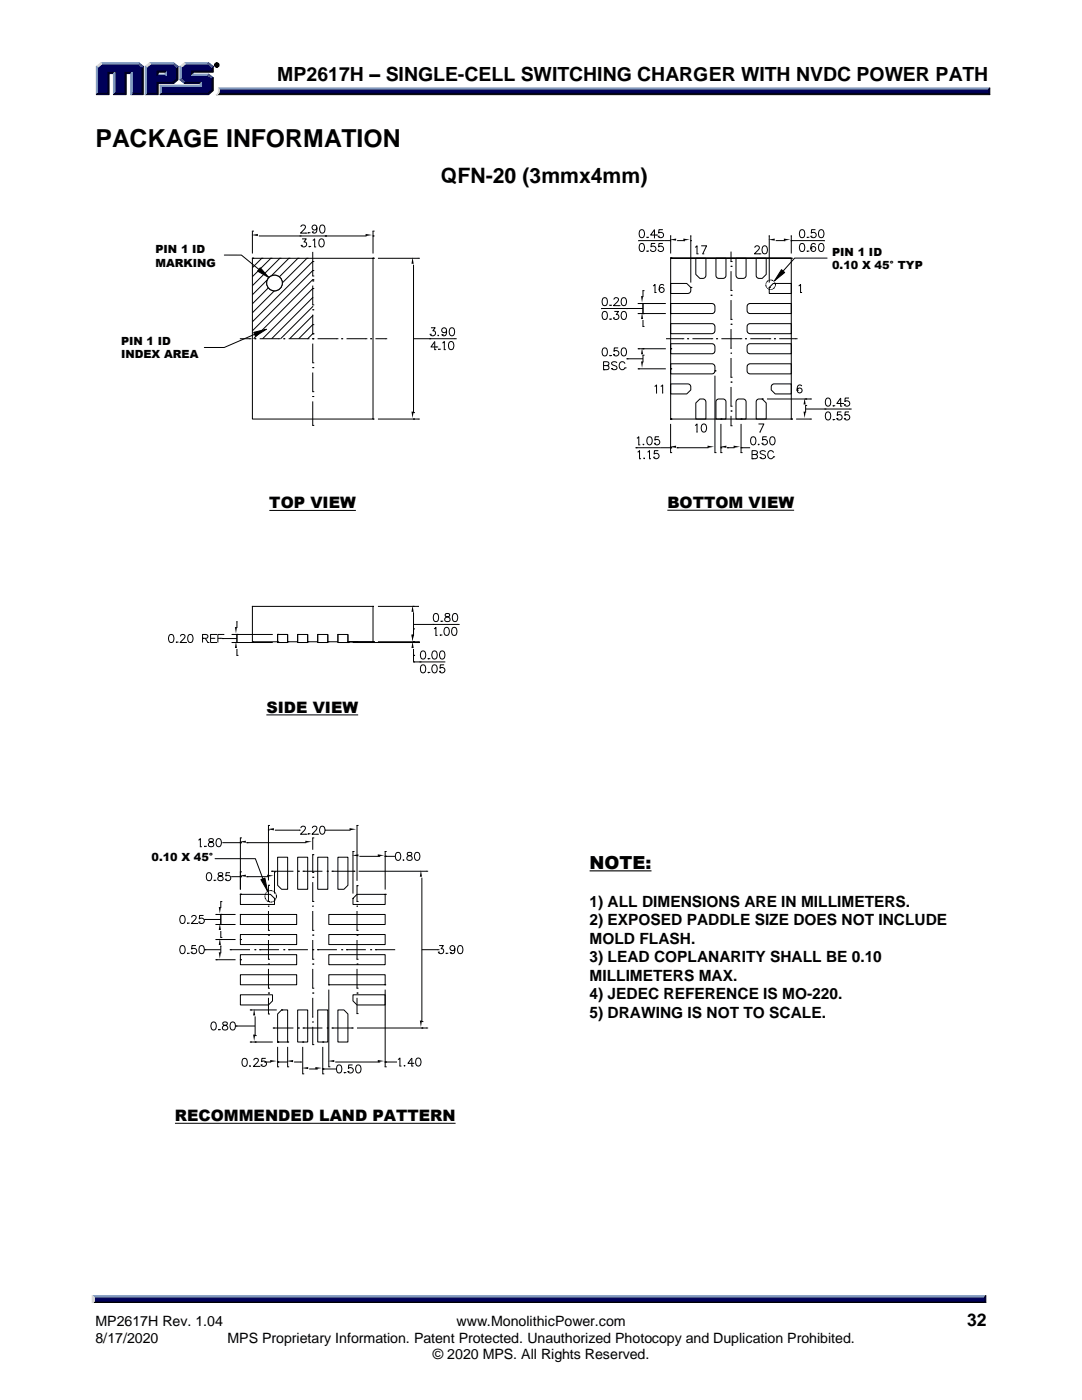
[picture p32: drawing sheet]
<svg xmlns="http://www.w3.org/2000/svg" width="216mm" height="279mm" viewBox="0 0 216 279" stroke-linecap="round" stroke-linejoin="round" font-family="sans-serif">
<defs><g id="words">
<text font-size="5" x="19" y="29.4">PACKAGE INFORMATION</text>
<text font-size="4.2" x="88" y="36.5">QFN-20 (3mmx4mm)</text>
<text font-size="3.9" x="55.3" y="16.3">MP2617H – SINGLE-CELL SWITCHING CHARGER WITH NVDC POWER PATH</text>
<text font-size="3.6" x="117.6" y="173.4">NOTE:</text>
<text font-size="3.5" x="193" y="264.5">32</text>
<g font-size="3.1">
<text x="53.7" y="101.5">TOP VIEW</text>
<text x="133.2" y="101.4">BOTTOM VIEW</text>
<text x="53.1" y="142.3">SIDE VIEW</text>
<text x="117.6" y="180.9">1) ALL DIMENSIONS ARE IN MILLIMETERS.</text>
<text x="117.6" y="184.6">2) EXPOSED PADDLE SIZE DOES NOT INCLUDE</text>
<text x="117.6" y="188.3">MOLD FLASH.</text>
<text x="117.6" y="192">3) LEAD COPLANARITY SHALL BE 0.10</text>
<text x="117.6" y="195.7">MILLIMETERS MAX.</text>
<text x="117.6" y="199.4">4) JEDEC REFERENCE IS MO-220.</text>
<text x="117.6" y="203.2">5) DRAWING IS NOT TO SCALE.</text>
<text x="34.9" y="223.8">RECOMMENDED LAND PATTERN</text>
</g>
<g font-size="2.8">
<text x="19" y="264.5">MP2617H Rev. 1.04</text>
<text x="19" y="267.9">8/17/2020</text>
<text x="45.4" y="267.9">MPS Proprietary Information. Patent Protected. Unauthorized Photocopy and Duplication Prohibited.</text>
<text x="91.1" y="264.5">www.MonolithicPower.com</text>
<text x="86.4" y="271.2">© 2020 MPS. All Rights Reserved.</text>
</g>
<g font-size="2.2">
<text x="31" y="50.5">PIN 1 ID</text>
<text x="31" y="53.2">MARKING</text>
<text x="166" y="51">PIN 1 ID</text>
<text x="166" y="53.7">0.10 X 45°TYP</text>
<text x="24.1" y="68.8">PIN 1 ID</text>
<text x="24.1" y="71.5">INDEX AREA</text>
<text x="30.2" y="171.8">0.10 X 45°</text>
</g>
</g></defs>
<g fill="#000" stroke="#000" stroke-width=".2">
<path d="M43.7 18.2h153.4l.4 .7h-154.3a.67 .67 0 0 0 .5-.7zM18.9 259.3h177.4l.4 .7h-178.3z"/>
<path d="M42.8 13a.46 .46 0 0 1 .9 0 .46 .46 0 0 1-.9 0zM42.9 13a.37 .37 0 0 0 .7 0 .37 .37 0 0 0-.7 0zM43.1 12.7h.3l.1 .5-.2-.2-.2 .2zM43.2 12.8v.2l.2-.1z"/>
</g>
<g fill="#8099bf" stroke="#8099bf" stroke-width=".2">
<path d="M18.4 258.6h178.3l-.4 .7h-177.4z"/>
<path d="M43.6 17.5h153.9l-.4 .7h-153.4z"/>
<path d="M31.3 15.1l.3-.3h1.3l.3 .3z"/>
<path d="M36.8 12.5h4.8l-.2 .3h-4.4z"/>
<path d="M35.9 13.2l.3 .2v2.4l-.3 .1z"/>
<path d="M31.9 17h8.1v-.3l.2-.3v.9h-8z"/>
<path d="M31.9 17l.3 .3v1.3l-.3 .3z"/>
<path d="M38.2 15.1l.3-.3h3.1l-.1 .3z"/>
<path d="M29.8 12.5h4.8l-.2 .3h-4.3z"/>
<path d="M29 13.2l.2 .2v5.2l-.2 .3z"/>
<path d="M33.2 14.1v1l-.3-.3v-.4z"/>
<path d="M20.1 12.5h7.6l-.2 .3h-7.2z"/>
<path d="M19.2 13.2l.3 .2v5.2l-.3 .3z"/>
<path d="M22.9 14.4v4.2l-.3 .3v-4.2z"/>
<path d="M26.1 14.7l.3-.3v4.2l-.3 .3z"/>
</g>
<g fill="#000026" stroke="#000026" stroke-width=".2">
<path d="M196.7 258.6v1.4l-.4-.3v-.6z"/>
<path d="M197.5 17.5v1.4l-.4-.4v-.5z"/>
<path d="M37 16.4h3.2l-.2 .3h-3.2z"/>
<path d="M38.2 14.1h4.1v-.7l.3-.2v1.2h-4.1v.4l-.3 .3z"/>
<path d="M31.9 18.9l.3-.3h9.2l.9-.7v-2.2l.3-.2v2.6l-1 .8z"/>
<path d="M31.3 16.4h3.1l.8-.6v-2.4l.3-.2v2.7l-.9 .8h-3v2.2h-2.6l.2-.3h2.1z"/>
<path d="M31.3 14.1h1.9l-.3 .3h-1.3v.4l-.3 .3z"/>
<path d="M28.3 13.4l.3-.2v5.7h-2.5l.3-.3h1.9z"/>
<path d="M21.5 14.4h1.4l-.3 .3h-.8v4.2h-2.6l.3-.3h2z"/>
<path d="M24.9 14.4h1.5l-.3 .3h-.9v4.2h-2.6l.3-.3h2z"/>
</g>
<g fill="#000059" stroke="#000059" stroke-width=".2">
<path d="M18.9 259.1h177.4v.6h-177.4z"/>
<path d="M43.8 18h153.3v.5h-153.4z"/>
<path d="M19.5 13.4l.8-.6h7.2l.8 .6v5.2h-1.9v-4.2h-1.5v4.2h-2v-4.2h-1.4v4.2h-2z"/>
<path d="M29.2 13.4l.9-.6h2.1v1.3h-.9v1h1.9v-1h-1.3v-1.3h2.5l.8 .6v2.4l-.8 .6h-3.1v2.2h-2.1z"/>
<path d="M32.2 17.3h8v-.9h-3.2l-.8-.6v-2.4l.8-.6h4.4l.9 .6v.7h-4.1v1h3.2l.9 .6v2.2l-.9 .7h-9.2z"/>
</g>
<g fill="#d9d9d9" stroke="#d9d9d9" stroke-width=".2">
<path d="M18.4 258.6l.5 .5v.5l-.5 .4z"/>
<path d="M43.6 17.5l.2 .5a.76 .76 0 0 1-.7 .9 1.12 1.12 0 0 0 .5-1.4z"/>
<path d="M35.9 13.2l.9-.7 .2 .3-.8 .6z"/>
<path d="M29 13.2l.8-.7 .3 .3-.9 .6z"/>
<path d="M19.2 13.2l.9-.7 .2 .3-.8 .6z"/>
</g>
<g fill="#1a5999" stroke="#1a5999" stroke-width=".2">
<path d="M35.9 15.9l.3-.1 .8 .6-.2 .3z"/>
<path d="M41.6 14.8l1 .7-.3 .2-.9-.6z"/>
<path d="M34.6 12.5l.9 .7-.3 .2-.8-.6z"/>
<path d="M27.7 12.5l.9 .7-.3 .2-.8-.6z"/>
<path d="M41.6 12.5l1 .7-.3 .2-.9-.6z"/>
</g>
<g fill="none" stroke="#000" stroke-width=".2">
<path d="M44.8 50.9h3.4l3.5 2.9M50.4 51.5h24v32.1h-24zM50.4 46.1h.1M50.4 51.5h.1M50.4 46.1v4.5M50.4 51.5v.1M51.6 47.1h21.5M51.9 53.4l1.8 2-2.3-1.3zM52.2 51.5h.1M52.2 51.5l-1.8 1.9M54 51.5h.1M54 51.5l-3.6 3.7"/>
<path d="M55.8 51.5h.1M55.8 51.5l-5.4 5.5M57.6 51.5h.1M57.6 51.5l-7.2 7.3M59.4 51.5h.1M59.4 51.5l-9 9.1M59.9 47.1h.1M60 45.3l.4-.4h.3l.2 .3-.2 .5-.7 .8h1M60.1 49h.1M60.3 47.7h.8l-.4 .6a.53 .53 0 0 1 .3 .8 .53 .53 0 0 1-.9-.1M61 46.5h.1M61.3 51.5h.1"/>
<path d="M61.3 51.5l-10.9 10.9M61.6 46.4v.1v-.1M61.6 46.4h.1M61.7 49.1v.2l.1-.1M61.8 49.2h.1M62.3 46.3h.1M62.4 55.1h.1M62.4 56.1h.1M62.4 48l.4-.3v1.6M62.4 57.6h.1M62.4 55.8h.1M62.4 54h.1"/>
<path d="M62.4 52.2h.1M62.4 50.3v4.8M62.4 57v3.9M62.4 59.4l-8.2 8.2M62.4 57.6l-10 10M62.4 55.8l-11.8 11.8M62.4 54l-12 12M62.4 52.2l-12 12M62.8 49.3h.1M63.2 45.4a.49 .49 0 0 1-.6 .4 .49 .49 0 0 1-.2-.7 .49 .49 0 0 1 .8 0v.3a.76 .76 0 0 1-.6 1.1l-.3-.2M63.9 47.8a.49 .49 0 0 1 .7 .2 .74 .74 0 0 1 .1 .9 .74 .74 0 0 1-.8 .3 1.17 1.17 0 0 1 0-1.4zM64 45a.51 .51 0 0 1 .8 .2 .81 .81 0 0 1-.6 1.3 1.03 1.03 0 0 1-.2-1.5z"/>
<path d="M64.9 47.1h.1M74.4 51.5h.1M74.4 46.1h.1M74.4 47.1h.1M74.4 46.1v4.5M75.4 51.5h8.1M82.5 52.8v29.5M83.5 51.5h.1M120.4 59.5a.51 .51 0 0 1 .7 .2l.1 .4a.71 .71 0 0 1-.5 .9h-.1a1.02 1.02 0 0 1-.2-1.5zM122.5 59.8l.3-.4h.3l.3 .3-.2 .5-.8 .8h1.1M124.2 59.5a.5 .5 0 0 1 .7 .2 .74 .74 0 0 1 .1 .9 .74 .74 0 0 1-.8 .3 1.17 1.17 0 0 1 0-1.4zM127.5 48h6.3"/>
<path d="M127.5 48h.1M127.8 45.9a.47 .47 0 0 1 .7 .2 .74 .74 0 0 1 .1 .9 .74 .74 0 0 1-.8 .4 1.17 1.17 0 0 1 0-1.5zM127.8 48.7a.49 .49 0 0 1 .7 .2 .74 .74 0 0 1 .1 .9 .74 .74 0 0 1-.8 .3 1.19 1.19 0 0 1 0-1.4zM128.3 58h.1M128.3 58v1.3M129.1 47.3v.1h.1M129.1 50v.2l.1-.1M129.2 47.4h.1M129.2 50.1h.1M130.3 57.1l.4-.3v1.6M130.7 58.4h.1M130.7 48.6h-.7l-.1 .7a.56 .56 0 0 1 .9 0 .56 .56 0 0 1-.2 .8 .56 .56 0 0 1-.8-.2"/>
<path d="M131 46.9h-1.2l.8-1.1v1.7M131 46.9h.1M131.3 47.1h.1M132.3 45.8h-.8l-.1 .7a.57 .57 0 0 1 .9 0 .57 .57 0 0 1-.1 .9 .57 .57 0 0 1-.9-.3M132.3 48.6h-.8l-.1 .7a.57 .57 0 0 1 .9 0 .57 .57 0 0 1-.1 .8 .57 .57 0 0 1-.9-.2M132.5 57a.46 .46 0 0 0-.5-.2 .46 .46 0 0 0-.4 .3 .94 .94 0 0 0 .4 1.3 .5 .5 0 0 0 .5-.5 .5 .5 0 0 0-.4-.5 .5 .5 0 0 0-.6 .5M133.8 56.6h3.2l.8 .8v.8l-.5 .4h-3.5zM133.8 51.5h.1M133.8 51.5h24.1M133.8 47.1v3.5M133.8 51.5v32.1M135.1 48h1.5"/>
<path d="M136.6 48h.1M137.8 57.4h.1M137.8 48h.1M137.8 47.1v9.3M138.7 49.4l.4-.3v1.6M138.8 51.5h2.1v3.5l-.5 .5-.8 .1-.8-.8zM139.1 50.7h.1M139.9 49.1h1.1l-.8 1.6M140.2 50.7h.1M142.9 51.5h2v3.5l-.5 .5h-1.1l-.4-.3zM145.9 52.2h.1M145.9 53.2h.1"/>
<path d="M145.9 58h.1M145.9 58.9h.1M145.9 50.2v2M145.9 54.1v3.9M145.9 59.9v3.8M146.9 51.5h2v3.6l-.4 .4h-1.2l-.4-.3zM150.6 49.4l.3-.3h.3l.3 .3-.2 .5-.8 .8h1.1M150.9 51.5h2v3.3l-.8 .8-.8-.1-.4-.4zM151.6 50.7h.1M152.3 49.1a.49 .49 0 0 1 .7 .3 .8 .8 0 0 1-.5 1.3 1 1 0 0 1-.2-1.6zM153.5 57.4h.1M153.5 47.1v9.3"/>
<path d="M154.3 56.6h3.6v2h-4.4v-1.2zM154.8 48h1.8M156.6 48h.1M157.9 51.5h.1M157.9 48h.1M157.9 48h6.6M157.9 47.1v3.5M157.9 51.5v32.1M159.4 57.1l.3-.3v1.6M159.7 45.9a.5 .5 0 0 1 .8 .2l.1 .4a.71 .71 0 0 1-.5 .9h-.1a1 1 0 0 1-.3-1.5zM159.7 48.7a.51 .51 0 0 1 .8 .2l.1 .4a.69 .69 0 0 1-.6 .9 1.02 1.02 0 0 1-.3-1.5zM159.7 58.4h.1"/>
<path d="M161.1 47.3v.1h.1M161.1 50v.2l.1-.1M161.2 47.4h.1M161.2 50.1h.1M161.8 47.1h.1M161.8 49.7h.1M162.7 45.8h-.8v.7a.57 .57 0 0 1 .8 0 .57 .57 0 0 1-.1 .9 .57 .57 0 0 1-.8-.3M162.7 48.8a.45 .45 0 0 0-.7-.1 .91 .91 0 0 0 .3 1.5 .5 .5 0 0 0 .5-.5 .5 .5 0 0 0-.5-.5 .5 .5 0 0 0-.5 .5M163.6 45.9a.48 .48 0 0 1 .7 .2 .74 .74 0 0 1 .1 .9 .74 .74 0 0 1-.8 .4 1.11 1.11 0 0 1 0-1.5zM163.6 48.7a.49 .49 0 0 1 .7 .2 .75 .75 0 0 1 .1 .9 .75 .75 0 0 1-.8 .3 1.13 1.13 0 0 1 0-1.4zM164.5 48h.1M47.9 67.6h2"/>
<path d="M49.9 67.6h.1M50.9 67.6h.1M51.8 67.6h3.9M55.7 67.6h.1M56.6 67.6h.1M57.6 67.6h3.8M61.4 67.6h.1M62.4 67.6h.1M62.4 60.9h.1M62.4 61.8h.1M62.4 66.6h.1M62.4 72.4h.1"/>
<path d="M62.4 73.4h.1M62.4 78.2h.1M62.4 79.1h.1M62.4 64.8h.1M62.4 61.2h.1M62.4 62.8v3.8M62.4 68.6v3.8M62.4 74.3v3.9M62.4 66.6l-1 1M62.4 64.8l-2.8 2.8M62.4 63l-4.6 4.6M62.4 61.2l-6.4 6.4"/>
<path d="M63.4 67.6h3.8M67.2 67.6h.1M68.2 67.6h.1M69.1 67.6h3.9M73 67.6h.1M74 67.6h.1M74.9 67.6h2.1M77 67.6h.1M82.5 67.6h8.3M85.7 67.6h.1M85.8 66.7h.1M86 65.4h.8l-.4 .6a.53 .53 0 0 1 .4 .9 .53 .53 0 0 1-1-.2"/>
<path d="M86.7 69.8h.1M87.1 69.2h-1.1l.7-1v1.6M87.1 69.2h.1M87.4 66.9v.1l.1-.1M87.5 66.9v.1M87.6 69.6v.2l.1-.1M87.7 69.7h.1M88.2 66.8h.1M88.3 68.5l.4-.3v1.6M88.7 69.8h.1M89.1 65.9a.49 .49 0 0 1-.7 .4 .49 .49 0 0 1-.1-.7 .49 .49 0 0 1 .7 0l.1 .3a.75 .75 0 0 1-.6 1.1l-.3-.2M89.7 68.3a.48 .48 0 0 1 .8 .2 .75 .75 0 0 1 .1 .9 .75 .75 0 0 1-.9 .3 1.19 1.19 0 0 1 0-1.4z"/>
<path d="M89.9 65.5a.51 .51 0 0 1 .7 .2 .82 .82 0 0 1-.5 1.3 1.01 1.01 0 0 1-.2-1.5zM90.8 67.6h.1M120.4 62.2a.5 .5 0 0 1 .7 .3l.1 .3a.69 .69 0 0 1-.6 1 1.02 1.02 0 0 1-.2-1.6zM120.4 69.5a.52 .52 0 0 1 .7 .2l.1 .4a.68 .68 0 0 1-.6 .9 1.04 1.04 0 0 1-.2-1.5zM120.4 73h.7l.4 .2-.1 .5-1 .1M120.4 73.8h.1M121.1 73l.4-.4-.1-.3-.3-.1h-.7v1.6M121.1 73h.1M121.7 60.9h.1M121.7 63.6v.1h.1M121.7 70.9v.1h.1M121.8 60.9h.1"/>
<path d="M121.8 63.7h.1M121.8 71h.1M122 73.6h.1M122.4 63.4h.1M122.4 70.7h.1M122.6 62.2h.8l-.4 .6a.53 .53 0 0 1 .3 .8 .53 .53 0 0 1-.9-.2M123.1 72.4a.61 .61 0 0 0-1.1 .2l.2 .2 .8 .3a.37 .37 0 0 1 0 .6 .74 .74 0 0 1-1-.1M123.3 69.4h-.7l-.1 .7a.57 .57 0 0 1 .9 0 .57 .57 0 0 1-.2 .9 .57 .57 0 0 1-.8-.3M123.5 61h.1M124.2 62.2a.48 .48 0 0 1 .7 .3 .75 .75 0 0 1 .1 .8 .75 .75 0 0 1-.8 .4 1.17 1.17 0 0 1 0-1.5zM124.2 69.5a.5 .5 0 0 1 .7 .2 .75 .75 0 0 1 .1 .9 .75 .75 0 0 1-.8 .4 1.2 1.2 0 0 1 0-1.5zM124.7 72.6a.59 .59 0 0 0-.7-.4 .59 .59 0 0 0-.4 .6 .66 .66 0 0 0 .2 .8 .66 .66 0 0 0 .8 0l.1-.2"/>
<path d="M124.7 73.4h.1M125.1 71.6h.1M125.1 61.6h.1M125.1 71.6h3.2M127.3 60.6h.1M127.3 62.6h.1M127.3 73.6h.1M127.3 69.6h.1M127.3 60.6h5.6M127.3 62.6h5.6M127.3 73.6h5.6M127.3 69.6h5.6"/>
<path d="M128.3 65.1h.1M128.3 62.6h.1M128.3 70.9h.1M128.3 69.6h.1M128.3 60.6v2M128.3 63.9v1.2M128.3 70.9v1.4M128.3 61.6h-8.3M130.6 77.1l.4-.3v1.6M131.8 77.1l.4-.3v1.6M132.9 67.6h3.3M133.8 60.6h8.3l.5 .3 .1 1.2-.1 .2-.4 .3h-8.4z"/>
<path d="M133.8 72.6h8.4l.3 .2 .2 .3v1l-.2 .4-.4 .1h-8.3zM133.8 68.6h8.4l.5 .5v1l-.2 .4-.3 .1h-8.4zM133.8 64.6h8.4l.5 .5v1l-.2 .3-.4 .2h-8.3zM133.8 76.6h3.5l.5 .4v.8l-.8 .8h-3.2zM133.8 60.6h.1M133.8 62.6h.1M133.8 73.6h.1M133.8 69.6h.1M136.2 67.6h.1M137.2 67.6h.1M138.2 67.6h3.8M142 67.6h.1"/>
<path d="M142.7 74h.1M142.7 75v15.3M143 67.6h.1M143.1 79.7l1.3-.1 .4 .4 .1 3.6h-2v-3.5zM143.9 67.6h3.9M145.9 63.7h.1M145.9 64.7h.1M145.9 70.5h.1M145.9 75.3h.1M145.9 76.3h.1M145.9 65.7v3.8M145.9 71.4v3.9"/>
<path d="M145.9 77.2v3.9M147.1 79.8l.3-.2h.9l.5 .4 .1 3.6h-2v-3.4zM147.8 67.6h.1M148.8 67.6h.1M149.2 72.8l.4-.2h8.3v2h-8.4l-.4-.5v-1zM149.3 68.7l.3-.1h8.3v2h-8.3l-.4-.2-.1-.3v-1zM149.3 64.7l.3-.1h8.3v2h-8.4l-.4-.5v-1.1zM149.3 60.7l8.6-.1v2h-8.3l-.5-.5v-1.1zM149.7 67.6h3.9M151.1 79.8l1-.2 .8 .8v3.2h-2v-3.5zM152.1 79.6h.1M153 79.6h8.7"/>
<path d="M153.6 67.6h.1M154 76.8l.4-.2h3.5v2h-3.2l-.8-.8zM154.5 67.6h.1M155.5 67.6h3.3M158.8 67.6h.1M159.1 77.9h.1M160 77.1a.46 .46 0 0 0-.5-.3 .46 .46 0 0 0-.3 .3 .9 .9 0 0 0 .3 1.3 .5 .5 0 0 0 .6-.4 .5 .5 0 0 0-.5-.6 .5 .5 0 0 0-.5 .5M160.8 79.6h.1M161.7 79.6h.1M164.9 79.5a.5 .5 0 0 1 .8 .3 .8 .8 0 0 1-.6 1.3 1.03 1.03 0 0 1-.2-1.6zM169.4 79.4h-.8v.7a.57 .57 0 0 1 .8 .1 .57 .57 0 0 1-.1 .8 .57 .57 0 0 1-.8-.2M62.4 84.9h.1"/>
<path d="M62.4 80.1v4.8M74.4 83.6h.1M75.4 83.6h8.1M82.5 82.3h.1M82.5 83.6h.1M83.5 83.6h.1M126.9 89.4h.1M126.9 89.4h6.9M127.1 87.5l.4-.3v1.6M127.2 90.2l.4-.3v1.6M127.5 88.8h.1M127.6 91.5h.1"/>
<path d="M128.4 88.6v.2v-.1M128.4 88.7h.1M128.5 91.4h-.1l.2 .1M129.2 90.2l.4-.3v1.6M129.3 87.3a.49 .49 0 0 1 .8 .2 .74 .74 0 0 1 0 .9 .74 .74 0 0 1-.8 .3 1.17 1.17 0 0 1 0-1.4zM129.6 91.5h.1M130.4 91.2h.1M130.6 88.5h.1M131.4 89.9h-.8l-.1 .7a.57 .57 0 0 1 .9 0 .57 .57 0 0 1-.1 .9 .57 .57 0 0 1-.9-.3M131.5 87.2h-.8v.6a.56 .56 0 0 1 .8 0 .56 .56 0 0 1-.1 .9 .56 .56 0 0 1-.8-.2M133.8 90.3h.1M133.8 89.4h.1"/>
<path d="M133.8 83.6h.1M133.8 84.6v5.7M133.8 83.6h24.1M135.1 89.4h.1M135.1 89.4h6.3M138.7 84.9l.4-.3v1.6M138.8 80.4l.8-.8h.8l.4 .4 .1 3.6h-2.1zM139.1 86.2v.1M140.2 84.7a.48 .48 0 0 1 .7 .2 .76 .76 0 0 1 .1 .9 .76 .76 0 0 1-.8 .3 1.19 1.19 0 0 1 0-1.4zM142.7 90.3h.1M143.9 90.3h.1M143.9 83.6h.1"/>
<path d="M143.9 89.4h.1M143.9 84.6v5.7M145.1 89.4h.1M145.1 89.4h1.5M145.9 81.1h.1M145.9 82h.1M145.9 85h.1M145.9 83v2M147.9 90.3h.1M147.9 89.4h.1M147.9 83.6h.1M147.9 84.6v5.7"/>
<path d="M147.9 89.4h1.8M150 87.3a.51 .51 0 0 1 .8 .2 .83 .83 0 0 1-.6 1.3 1.04 1.04 0 0 1-.2-1.5zM150.1 90.7h.7l.3 .3a.44 .44 0 0 1-.3 .5h-.7M150.1 91.5h.1M150.8 90.7l.3-.3v-.3l-.3-.2h-.7v1.6M150.8 90.7h.1M151.3 84.6h1.1l-.7 1.6M151.4 88.6v.2v-.1M151.4 88.7h.1M151.7 86.2v.1M151.7 91.3h.1M152.1 88.5h.1"/>
<path d="M152.8 90.2a.62 .62 0 0 0-1.1 .1l.1 .2 .8 .4a.37 .37 0 0 1 0 .5 .71 .71 0 0 1-.9-.1M153 87.2h-.8l-.1 .6a.57 .57 0 0 1 .9 .1 .57 .57 0 0 1-.1 .8 .57 .57 0 0 1-.8-.2M153.8 87.3a.5 .5 0 0 1 .8 .2 .74 .74 0 0 1 .1 .9 .74 .74 0 0 1-.9 .3 1.17 1.17 0 0 1 0-1.4zM154.4 90.3a.59 .59 0 0 0-.7-.4 .59 .59 0 0 0-.5 .6 .66 .66 0 0 0 .2 .9 .66 .66 0 0 0 .9-.1l.1-.1M154.4 91.2h.1M157.9 83.6h.1M158.9 83.6h2.8M160.8 80.9h.1M160.8 80.9v1.4M160.8 81.6h8.8M161.7 83.6h.1M164.6 81.6h.1"/>
<path d="M164.9 82.3a.5 .5 0 0 1 .8 .2 .75 .75 0 0 1 .1 .9 .75 .75 0 0 1-.9 .3 1.19 1.19 0 0 1 0-1.4zM166.3 80.9l-.1 .1h.2M166.3 83.7v.1l.1-.1M166.4 81h.1M166.4 83.7h.1M167 83.5h.1M167.7 81.1h.1M167.9 82.2h-.8v.7a.56 .56 0 0 1 .8 0 .56 .56 0 0 1-.1 .8 .56 .56 0 0 1-.8-.2M168.1 80.5h-1.1l.7-1.1v1.7M168.1 80.5h.1M168.5 80.8h.1M168.5 83.5h.1"/>
<path d="M169.4 82.2h-.8v.7a.57 .57 0 0 1 .8 0 .57 .57 0 0 1-.1 .9 .57 .57 0 0 1-.8-.3M169.6 81.6h.1M53.7 101.9h17.3M133.2 101.8h25.3M33.9 126.7a.52 .52 0 0 1 .7 .2 .75 .75 0 0 1 .1 .9 .75 .75 0 0 1-.8 .3 1.19 1.19 0 0 1 0-1.4zM35.2 128.1h.1M35.3 128.1h.1M36 127l.3-.4h.3l.3 .3-.2 .6-.8 .7h1.1M37 128.2h.1M37.7 126.7a.49 .49 0 0 1 .7 .2 .74 .74 0 0 1 .1 .9 .74 .74 0 0 1-.8 .3 1.19 1.19 0 0 1 0-1.4zM40.4 127.4l.9-.1 .2-.2-.1-.3-.3-.2h-.7v1.6M40.4 127.4h.1"/>
<path d="M41 127.4l.5 .8M41.5 128.2h.1M42 127.4h.6M42.6 127.4h.1M43 126.6h-1v1.6h1M43 126.6h.1M43 128.2h.1M43.5 127.4h.6M44.1 127.4h.1M44.4 127.4h.1M44.4 127.4h2.9M44.5 126.6h-1v1.6"/>
<path d="M44.5 126.6h.1M46.3 128.2h.1M46.3 126.6h.1M46.3 128.2h8.1M46.3 126.6h8.1M47.3 130.8h.1M47.3 126.6h.1M47.3 124v1.3M47.3 126.6v1.6M47.3 129.5v1.3M50.4 128.1h.1M50.4 128.1h5"/>
<path d="M55.4 126.6h2v1.6h-2zM55.4 128.2h.1M55.4 126.6h.1M55.4 128.1h.1M57.4 128.1h.1M57.4 128.1h2M59.4 126.6h2v1.6h-2zM59.4 126.6v1.6h2v-1.6M59.4 126.6h.1M61.4 128.1h.1M61.4 128.1h2M63.4 126.6h2v1.6h-2z"/>
<path d="M63.4 126.6v1.6h2v-1.6M63.4 126.6h.1M65.4 128.1h.1M65.4 128.1h2M67.4 126.6h2v1.6h-2zM67.4 126.6v1.6h2v-1.6M67.4 126.6h.1M69.4 128.2h.1M69.4 128.1h.1M69.4 128.1h5M70.4 128.2h13.1M74.4 121h.1"/>
<path d="M74.4 128.1h.1M74.4 121h-24v7.1M74.4 121v7.1M75.4 121h8.1M75.4 128.1h8.1M82.5 121h.1M82.5 130.8h.1M82.5 125.5h.1M82.5 132.1h.1M82.5 128.1h.1M82.5 122.3v4.7M82.5 128.1v.1"/>
<path d="M82.5 129.5v2.6M82.5 124.6h8.9M82.5 132.1h6.4M83.5 128.2h.1M83.5 128.1h.1M83.5 121h.1M83.8 132.1h.1M84.1 130a.5 .5 0 0 1 .8 .2 .82 .82 0 0 1-.6 1.3 1.05 1.05 0 0 1-.2-1.5zM84.1 132.8a.5 .5 0 0 1 .8 .2 .81 .81 0 0 1-.6 1.3 1.04 1.04 0 0 1-.2-1.5zM85.5 131.4h-.1h.2M85.5 134.1v.2l.1-.1M85.6 131.4h.1"/>
<path d="M85.6 134.2h.1M86.4 124.6h.1M86.4 130a.5 .5 0 0 1 .8 .2 .82 .82 0 0 1-.6 1.3 1.03 1.03 0 0 1-.2-1.5zM86.4 132.8a.5 .5 0 0 1 .8 .2 .81 .81 0 0 1-.6 1.3 1.02 1.02 0 0 1-.2-1.5zM86.6 125.5l.4-.3v1.6M86.7 122.5a.5 .5 0 0 1 .7 .2l.1 .4a.72 .72 0 0 1-.4 .9h-.2a1.04 1.04 0 0 1-.2-1.5zM87 126.8h.1M87.7 134h.1M87.9 126.7v.1l.1-.1M87.9 130a.51 .51 0 0 1 .8 .2 .82 .82 0 0 1-.5 1.3 1.03 1.03 0 0 1-.3-1.5zM88 126.7h.1M88.1 123.9l-.1 .1h.1"/>
<path d="M88.1 124h.1M88.6 132.7h-.7l-.1 .7a.56 .56 0 0 1 .8 0 .56 .56 0 0 1-.1 .8 .56 .56 0 0 1-.8-.2M88.8 125.3a.49 .49 0 0 1 .8 .2 .75 .75 0 0 1 .1 .9 .75 .75 0 0 1-.9 .3 1.19 1.19 0 0 1 0-1.4zM88.9 122.5l-.1 .3 .2 .3a.58 .58 0 0 1 .7 .2 .58 .58 0 0 1 0 .7h-.6a.47 .47 0 0 1-.4-.4 .47 .47 0 0 1 .5-.5l.5-.1v-.3a.57 .57 0 0 0-.8-.2zM90.3 125.3a.5 .5 0 0 1 .8 .2 .75 .75 0 0 1 .1 .9 .75 .75 0 0 1-.9 .3 1.23 1.23 0 0 1 0-1.4zM90.5 122.5a.48 .48 0 0 1 .7 .2 .81 .81 0 0 1-.5 1.3 1.02 1.02 0 0 1-.2-1.5zM91.4 124.6h.1M53.1 142.7h18.4M39.6 167.7l.4-.3v1.6M40 169h.1M40.9 168.8l-.1 .1h.2M41 168.9h.1"/>
<path d="M41.4 174.2a.49 .49 0 0 1 .8 .3 .74 .74 0 0 1 0 .8 .74 .74 0 0 1-.8 .4 1.17 1.17 0 0 1 0-1.5zM41.7 167.5v.4l.5 .2a.47 .47 0 0 1 .5 .4 .47 .47 0 0 1-.4 .5h-.3a.47 .47 0 0 1-.4-.5 .47 .47 0 0 1 .4-.4l.5-.2 .1-.3a.57 .57 0 0 0-.9-.1zM42.8 175.6v.2v-.1M42.8 175.7h.1M43.3 167.5a.48 .48 0 0 1 .8 .2 .75 .75 0 0 1 .1 .9 .75 .75 0 0 1-.9 .3 1.19 1.19 0 0 1 0-1.4zM43.6 174.2v.5l.5 .1a.46 .46 0 0 1 .4 .5 .46 .46 0 0 1-.4 .5 .51 .51 0 0 1-.6-.3 .8 .8 0 0 1 .9-.8v-.3a.59 .59 0 0 0-.8-.2zM44.1 179.9h.1M44.1 179.9v1.3M44.4 168.2h3.6M45 175.5h.1M45.9 174.2h-.8v.6a.57 .57 0 0 1 .8 .1 .57 .57 0 0 1-.1 .8 .57 .57 0 0 1-.8-.2M46.1 175h1.9"/>
<path d="M48 178.5h6l.8 .8v1.2h-6.8zM48 174h.1M48 175h.1M48 178.5h.1M48 167.2h.1M48 168.2h.1M48 167.2v10.3M49.3 175h.1M49.3 168.2h.1M49.3 175h4.2M49.3 168.2h11.8M53.6 164.7h.1"/>
<path d="M53.6 176.7h.1M53.6 165.7h.1M53.6 179.9h.1M53.6 164.7v11M53.6 176.7v3.2M54.2 173.9h.1M54.2 173.9h4.3M54.8 174h.1M54.8 179.3h.1M54.8 174v4.3M54.9 165.7h5M55.4 171.1h2v6.4h-1.2l-.8-.8z"/>
<path d="M59.4 171.1h2v6.4h-2zM59.5 173.9h.1M60 165.3l.4-.4h.3l.2 .3-.2 .5-.7 .8h1M60.5 173.9h.1M60.5 173.9h3.8M61 166.5h.1M61.6 166.3v.2v-.1M61.6 166.4h.1M62.3 165.3l.3-.4h.3l.3 .3-.2 .5-.7 .8h1M62.4 174.1h.1M62.4 175.1h.1M62.4 179.9h.1"/>
<path d="M62.4 167.2h.1M62.4 170.6h.1M62.4 167.2v2.4M62.4 170.6v3.5M62.4 176v3.9M63.3 166.5h.1M63.4 171.1h2v6.4h-2zM64 165a.5 .5 0 0 1 .8 .2 .81 .81 0 0 1-.6 1.3 1.02 1.02 0 0 1-.2-1.5zM65.3 173.9h.1M66.3 173.9h.1M66.3 173.9h4.3M67.4 171.1h2v5.6l-.8 .8h-1.2z"/>
<path d="M69.9 165.7h-5M70.4 169.9h.1M70.4 179.3h.1M70.4 169.9v8.4M70.6 173.9h.1M71.2 178.5h5.7v2h-6.5v-1.2zM71.2 164.7h.1M71.2 176.8h.1M71.2 179.9h.1M71.2 164.7v11.1M71.2 176.8v3.1M71.6 173.9h13.5"/>
<path d="M71.7 170.9h3.9M75.6 170.9h.1M76.9 169.9h.1M76.9 170.9h.1M76.9 178.5h.1M76.9 169.9v7.6M76.9 170.9h1.9M79.1 170.2a.5 .5 0 0 1 .8 .2 .74 .74 0 0 1 .1 .9 .74 .74 0 0 1-.9 .3 1.17 1.17 0 0 1 0-1.4zM80.5 171.6h-.1h.2M81.3 170.2v.4l.5 .2a.47 .47 0 0 1 .5 .4 .47 .47 0 0 1-.4 .5 .52 .52 0 0 1-.7-.3 .81 .81 0 0 1 .9-.8l.1-.3a.61 .61 0 0 0-.9-.1zM82.9 170.2a.53 .53 0 0 1 .8 .2 .81 .81 0 0 1-.6 1.3 1.02 1.02 0 0 1-.2-1.5zM84.2 175.2v28.7"/>
<path d="M85.1 173.9h.1M36.1 188.8a.5 .5 0 0 1 .8 .2 .81 .81 0 0 1-.6 1.3 1.02 1.02 0 0 1-.2-1.5zM36.1 182.8a.5 .5 0 0 1 .8 .2 .81 .81 0 0 1-.6 1.3 1.02 1.02 0 0 1-.2-1.5zM37.5 190.2h-.1h.1M37.5 184.2h-.1h.1M37.5 190.2h.1M37.5 184.2h.1M38.2 190h.1M38.2 183.1l.3-.4h.4l.2 .3-.2 .5-.7 .8h1M39.1 188.7h-.8l-.1 .7a.57 .57 0 0 1 .9 0 .57 .57 0 0 1-.1 .9 .57 .57 0 0 1-.8-.3M39.2 184.3h.1M39.7 184h.1"/>
<path d="M39.9 188.8a.49 .49 0 0 1 .8 .2 .75 .75 0 0 1 .1 .9 .75 .75 0 0 1-.9 .3 1.21 1.21 0 0 1 0-1.4zM40.6 182.7h-.8v.7a.57 .57 0 0 1 .8 0 .57 .57 0 0 1-.1 .8 .57 .57 0 0 1-.8-.2M40.9 189.5h.1M40.9 183.5h.1M40.9 189.5h3.2M40.9 183.5h3.2M43.1 191.5h.1M43.1 187.5h.1M43.1 184.5h.1M43.1 182.5h.1M43.1 191.5h3.9M43.1 187.5h3.9"/>
<path d="M43.1 184.5h3.9M43.1 182.5h3.9M44.1 187.5h.1M44.1 187.1h.1M44.1 182.5h.1M44.1 182.5v2M44.1 185.8v1.3M44.1 188.8v1.4M45.9 189.5h.1M45.9 189.5h4M48 194.5h11.2v2h-11.2zM48 190.5h11.2v2h-11.2z"/>
<path d="M48 186.5h11.2v2h-11.2zM48 182.5h11.2v2h-11.2zM48 198.5h6.4v1.3l-.8 .8h-5.6zM48 191.5h.1M48 187.5h.1M48 184.5h.1M48 182.5h.1M50.9 189.5h.1M51.8 189.5h.1M51.8 189.5h3.9M53.6 180.8h.1M53.6 185.7h.1"/>
<path d="M53.6 186.6h.1M53.6 191.4h.1M53.6 192.4h.1M53.6 197.2h.1M53.6 198.2h.1M53.6 180.8v.1M53.6 181.8v3.9M53.6 187.6v3.8M53.6 193.4v3.8M53.6 199.1v3.3M56.6 189.5h.1M57.6 189.5h.1"/>
<path d="M57.6 189.5h3.8M62.4 189.5h.1M62.4 180.8h.1M62.4 185.7h.1M62.4 186.6h.1M62.4 191.4h.1M62.4 192.4h.1M62.4 197.2h.1M62.4 198.2h.1M62.4 180.8v.1M62.4 181.8v3.9M62.4 187.6v3.8"/>
<path d="M62.4 193.4v3.8M62.4 199.1v3.9M63.4 189.5h.1M63.4 189.5h3.8M65.6 194.5h11.3v2h-11.3zM65.6 190.5h11.3v2h-11.3zM65.6 186.5h11.3v2h-11.3zM65.6 182.5h11.3v2h-11.3zM65.6 196.5h.1M65.6 197.5v15.4M68.2 189.5h.1M69.1 189.5h.1"/>
<path d="M69.1 189.5h3.9M70.4 198.5h6.5v2.1h-5.7l-.8-.8zM71.2 180.8h.1M71.2 185.7h.1M71.2 186.6h.1M71.2 191.4h.1M71.2 192.4h.1M71.2 197.2h.1M71.2 198.2h.1M71.2 180.8v.1M71.2 181.8v3.9M71.2 187.6v3.8"/>
<path d="M71.2 193.4v3.8M71.2 199.1v3.2M74 189.5h.1M74.9 189.5h.1M74.9 189.5h4M76.9 196.5h.1M76.9 197.5v15.4M84.2 189.5h3.2M87.4 189.5h.1M87.5 190h.1M87.6 188.7h.9l-.5 .6a.53 .53 0 0 1 .4 .9 .53 .53 0 0 1-.9-.2M89.1 190.2h-.1h.1"/>
<path d="M89.1 190.2h.1M89.9 190.1h.1M90.8 189.3a.5 .5 0 0 1-.7 .3 .5 .5 0 0 1-.2-.7 .5 .5 0 0 1 .8 0l.1 .4a.74 .74 0 0 1-.6 1l-.3-.2M91.5 188.8a.5 .5 0 0 1 .8 .2 .81 .81 0 0 1-.6 1.3 1.02 1.02 0 0 1-.2-1.5zM42.3 204a.49 .49 0 0 1 .8 .3 .75 .75 0 0 1 .1 .9 .75 .75 0 0 1-.9 .3 1.17 1.17 0 0 1 0-1.5zM43.7 205.4v.2l.1-.1M43.8 205.5h.1M44.5 204v.5l.7 .2a.44 .44 0 0 1 .3 .5 .44 .44 0 0 1-.4 .4l-.6-.2a.59 .59 0 0 1 0-.6 .59 .59 0 0 1 .6-.2l.3-.4a.56 .56 0 0 0-.9-.2zM46.1 204a.5 .5 0 0 1 .8 .3 .75 .75 0 0 1 .1 .9 .75 .75 0 0 1-.9 .3 1.22 1.22 0 0 1 0-1.5zM47.1 204.8h.1M47.1 204.8h3.8M48.5 211.3a.51 .51 0 0 1 .8 .2 .82 .82 0 0 1-.6 1.3 1.03 1.03 0 0 1-.2-1.5z"/>
<path d="M49.9 212.7h-.1l.2 .1M50 201.6h.1M50 208h.1M50 201.6h5.2M50 208h4.4M50.7 211.6l.2-.4h.4l.3 .3-.3 .6-.7 .7h1M50.9 206.7h.1M50.9 208h.1M50.9 202.8v3.9M51.6 212.8h.1M52.1 212.5h.1M52.8 211.9h.1"/>
<path d="M52.8 211.9h1.3M53 211.2h-.7l-.1 .7a.57 .57 0 0 1 .8 0 .57 .57 0 0 1-.1 .9 .57 .57 0 0 1-.8-.3M53.6 202.4h.1M54.5 205.2h.1M54.5 205.2h4M55.4 208h.1M55.4 212.9h.1M55.4 211.9h.1M55.4 208.9v4M55.4 211.9h2M56.2 201.6h1.2v6.4h-2v-5.6zM56.2 201.6h.1"/>
<path d="M57.4 212.9h.1M57.4 208h.1M57.4 208.9v4M58.7 211.9h1.3M59.4 201.6h2v6.4h-2zM59.5 205.2h.1M60 211.9h.1M60.4 214.3h.1M60.4 208h.1M60.4 208.9v5.4M60.5 205.2h.1M60.5 205.2h3.8"/>
<path d="M61.7 213.3h1.4M62.4 204h.1M62.4 208.5h.1M62.4 204.9v3.6M63.1 213.3h.1M63.4 201.6h2v6.4h-2zM64.4 214.3h.1M64.4 213.3h.1M64.4 208h.1M64.4 208.9v5.4M64.4 213.3h2.7M65.3 205.2h.1"/>
<path d="M65.6 212.9h.1M66.3 205.2h.1M66.3 205.2h4M66.9 211.9h8.7M67.4 212.6a.51 .51 0 0 1 .7 .2 .75 .75 0 0 1 .1 .9 .75 .75 0 0 1-.8 .4 1.25 1.25 0 0 1 0-1.5zM67.4 201.6h1.2l.8 .8v5.6h-2zM68.7 214v.1h.1M68.8 214.1h.1M69.4 213.8h.1M70.3 205.2h.1M70.4 212.5h-.8l-.1 .7a.56 .56 0 0 1 .9 0 .56 .56 0 0 1-.2 .9 .56 .56 0 0 1-.8-.3M71.2 212.6a.51 .51 0 0 1 .8 .2 .75 .75 0 0 1 0 .9 .75 .75 0 0 1-.8 .4 1.19 1.19 0 0 1 0-1.5z"/>
<path d="M71.2 202.3h.1M71.2 205.2h13.9M75.6 211.9h.1M76.9 212.9h.1M76.9 211.9h.1M76.9 211.9h2.3M79.4 211.4l.4-.2v1.6M79.8 212.8h.1M80.7 212.6l-.1 .1h.2M82.2 212.8h.1M82.6 212.2h-1.2l.8-1v1.6M83.2 211.2a.5 .5 0 0 1 .7 .2 .74 .74 0 0 1 .1 .9 .74 .74 0 0 1-.8 .4 1.17 1.17 0 0 1 0-1.5z"/>
<path d="M84.2 203.9h.1M84.2 205.2h.1M85.1 205.2h.1"/>
<circle cx="54.8" cy="56.5" r="1.56"/>
</g>
<g fill="#000">
<path d="M50.2 46.9l1.3-.2v.4zM51.9 53.4l1.8 2-2.3-1.3zM73 46.7l1.2 .2-1.2 .2zM82.3 51.4l.2 1.2h-.4zM127.9 59.1h.4l-.2 1.3zM133.6 47.8l1.3-.2v.4zM136.4 47.6l1.2 .2-1.2 .2zM153.3 47.8l1.3-.2v.4zM156.4 47.6l1.3 .2-1.3 .2zM128.1 62.4l.2 1.3h-.4zM127.9 72.1h.4l-.2 1.3zM128.1 69.4l.2 1.3h-.4z"/>
<path d="M82.1 82.2h.4l-.2 1.2zM133.6 89.2l1.3-.3v.5zM141.2 88.9l1.3 .3-1.3 .2zM143.7 89.2l1.2-.3v.5zM146.4 88.9l1.3 .3-1.3 .2zM160.3 82.2h.5l-.2 1.2zM160.6 79.4l.2 1.3h-.5zM47.1 128l.2 1.3h-.4zM46.9 125.1h.4l-.2 1.3zM82.1 126.8h.4l-.2 1.2zM82.3 120.8l.2 1.3h-.4zM82.3 128l.2 1.3h-.4z"/>
<path d="M82.1 126.6h.4l-.2 1.3zM47.8 174.8l1.3-.2v.4zM47.8 168l1.3-.2v.4zM53.3 174.6l1.3 .2-1.3 .2zM53.4 165.5l1.3-.2v.4zM60.9 167.8l1.3 .2-1.3 .2zM69.7 165.3l1.3 .2-1.3 .2zM70.2 170.7l1.3-.2v.4zM75.4 170.5l1.3 .2-1.3 .2zM84 173.7l.2 1.3h-.4zM43.7 190.1h.4l-.2 1.2zM43.9 187.3l.2 1.3h-.4z"/>
<path d="M43.9 184.3l.2 1.3h-.4zM43.7 181h.4l-.2 1.3zM50.7 201.4l.2 1.3h-.4zM50.5 206.5h.4l-.2 1.3zM53.9 211.5l1.3 .3-1.3 .2zM57.2 211.8l1.3-.3v.5zM60.2 213.1l1.3-.1v.4zM62.9 213l1.3 .1-1.3 .3zM65.4 211.8l1.3-.3v.5zM75.4 211.5l1.3 .3-1.3 .2zM83.8 203.7h.4l-.2 1.3z"/>
</g>
<path d="M117.6 173.8h12.4" fill="none" stroke="#000" stroke-width=".22"/>
<circle cx="54.8" cy="56.5" r="1.56" fill="#fff"/>
<circle cx="54.8" cy="56.5" r="1.56" fill="none" stroke="#000" stroke-width=".22"/>
<path d="M155.9 53.8l.7 .6-2 1.6zM165 51.5h-6.4l-2.3 2.6M50.6 66.3l2.6-.6-2.2 1.4zM50.8 66.7l-6.1 2.6h-3.9M42.9 171.4h8.1l1.5 4M52.1 175.5l.8-.3 .5 2.6zM34.9 224.2h56" fill="none" stroke="#000" stroke-width=".2"/>
<path d="M155.9 53.8l.7 .6-2 1.6zM50.6 66.3l2.6-.6-2.2 1.4zM52.1 175.5l.8-.3 .5 2.6z" fill="#000"/>
<circle cx="153.8" cy="56.8" r=".96" fill="none" stroke="#000" stroke-width=".2" stroke-dasharray=".3 .2 0 .2 0 .2"/>
<circle cx="54" cy="178.9" r="1.15" fill="none" stroke="#000" stroke-width=".2" stroke-dasharray=".3 .2 0 .2"/>
<use href="#words"/>
</svg>
